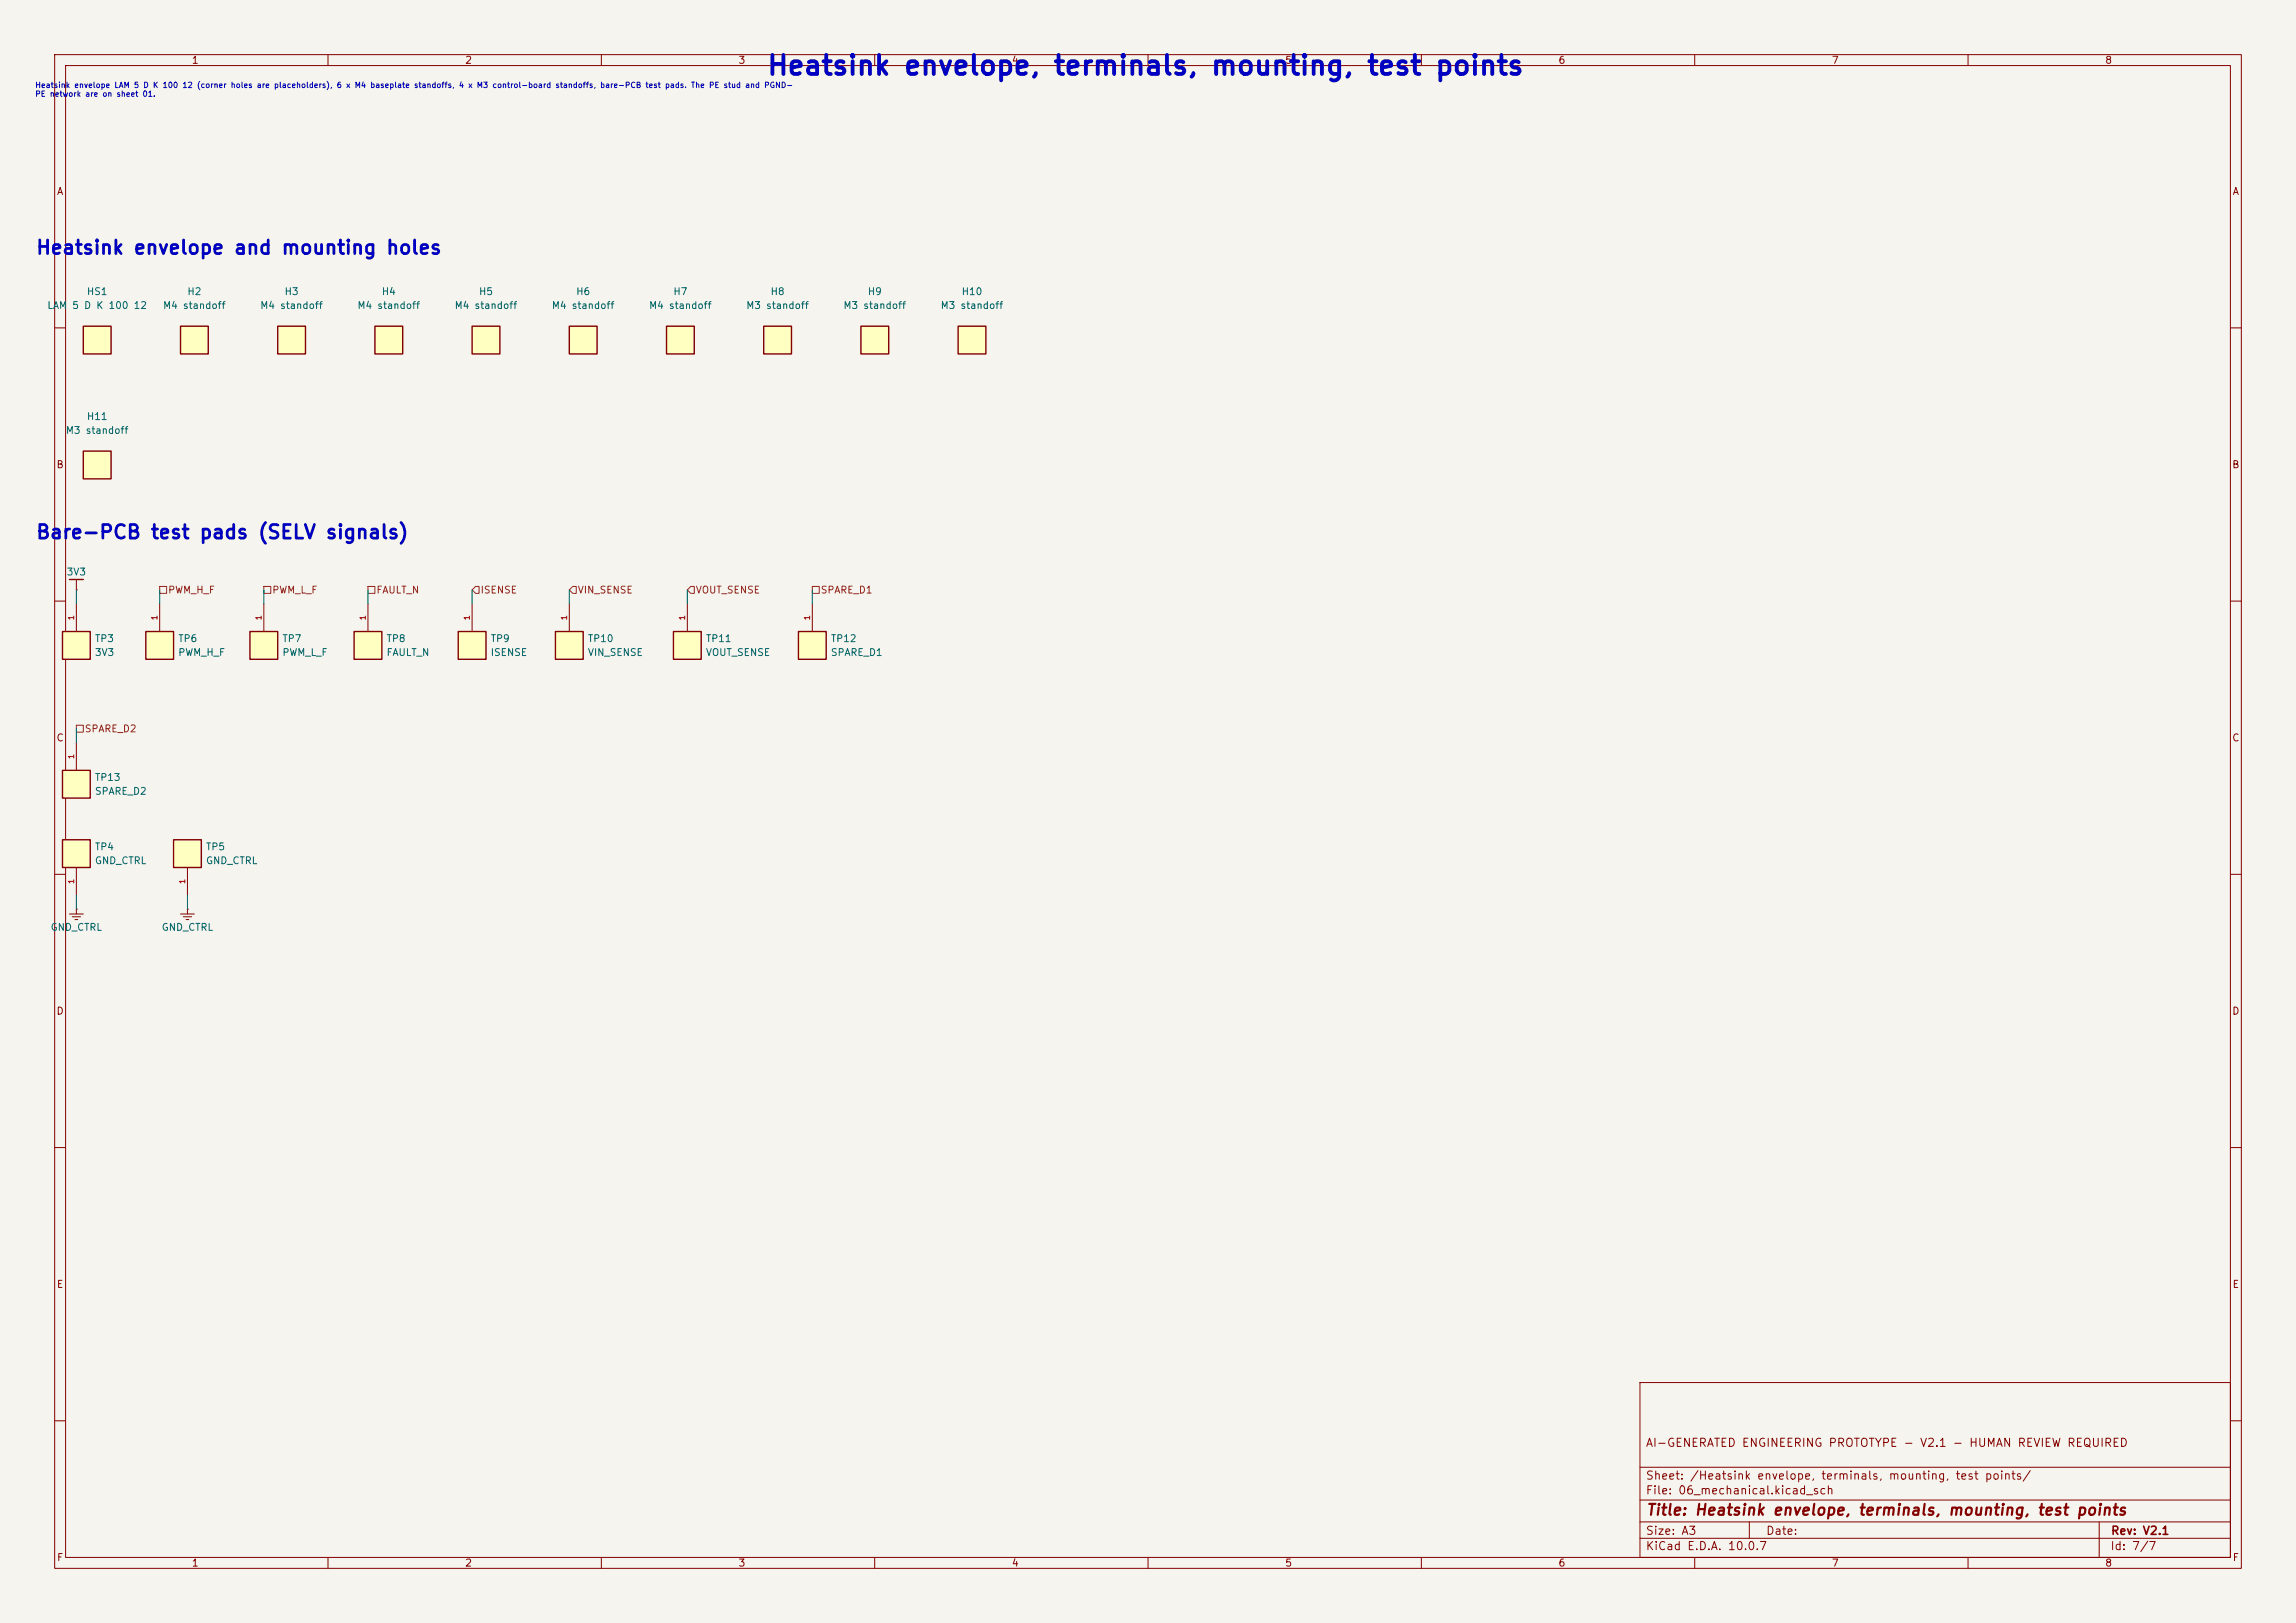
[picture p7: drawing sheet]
<svg xmlns="http://www.w3.org/2000/svg" width="420mm" height="297mm" viewBox="0 0 420 297" stroke-linecap="round" stroke-linejoin="round" font-family="sans-serif">
<defs><g id="words">
<text font-size="3.5" fill="#0000c2" x="140.1" y="14.6">Heatsink envelope, terminals, mounting, test points</text>
<g font-size="2.5" fill="#0000c2">
<text x="6.4" y="47.2">Heatsink envelope and mounting holes</text>
<text x="6.4" y="99.2">Bare-PCB test pads (SELV signals)</text>
</g>
<text font-size="2" fill="#840000" x="301" y="277.8">Title: Heatsink envelope, terminals, mounting, test points</text>
<g font-size="1.5" fill="#840000">
<text x="300.9" y="265.1">AI-GENERATED ENGINEERING PROTOTYPE - V2.1 - HUMAN REVIEW REQUIRED</text>
<text x="300.9" y="273.8">File: 06_mechanical.kicad_sch</text>
<text x="300.9" y="271.1">Sheet: /Heatsink envelope, terminals, mounting, test points/</text>
<text x="300.9" y="281.2">Size: A3</text>
<text x="322.9" y="281.2">Date:</text>
<text x="386" y="281.2">Rev: V2.1</text>
<text x="300.9" y="284">KiCad E.D.A. 10.0.7</text>
<text x="385.9" y="284">Id: 7/7</text>
</g>
<g font-size="1.3" fill="#840000">
<text x="35" y="12">1</text>
<text x="85" y="12">2</text>
<text x="135" y="12">3</text>
<text x="185" y="12">4</text>
<text x="235" y="12">5</text>
<text x="285" y="12">6</text>
<text x="335" y="12">7</text>
<text x="385" y="12">8</text>
<text x="10.3" y="36">A</text>
<text x="408.3" y="36">A</text>
<text x="10.2" y="86">B</text>
<text x="408.2" y="86">B</text>
<text x="10.2" y="136">C</text>
<text x="408.2" y="136">C</text>
<text x="10.2" y="186">D</text>
<text x="408.2" y="186">D</text>
<text x="10.3" y="236">E</text>
<text x="408.3" y="236">E</text>
<text x="10.3" y="286">F</text>
<text x="35" y="287">1</text>
<text x="85" y="287">2</text>
<text x="135" y="287">3</text>
<text x="185" y="287">4</text>
<text x="235" y="287">5</text>
<text x="285" y="287">6</text>
<text x="335" y="287">7</text>
<text x="385" y="287">8</text>
<text x="408.3" y="286">F</text>
</g>
<g font-size="1.3" fill="#006464">
<text x="8.6" y="56.8">LAM</text>
<text x="13.1" y="56.8">5 D K 100 12</text>
<text x="15.8" y="54.3">HS1</text>
<text x="29.7" y="56.8">M4 standoff</text>
<text x="34.2" y="54.3">H2</text>
<text x="47.5" y="56.8">M4 standoff</text>
<text x="51.9" y="54.3">H3</text>
<text x="65.3" y="56.8">M4 standoff</text>
<text x="69.7" y="54.3">H4</text>
<text x="83.1" y="56.8">M4 standoff</text>
<text x="87.5" y="54.3">H5</text>
<text x="100.8" y="56.8">M4 standoff</text>
<text x="105.3" y="54.3">H6</text>
<text x="118.6" y="56.8">M4 standoff</text>
<text x="123.1" y="54.3">H7</text>
<text x="136.4" y="56.8">M3 standoff</text>
<text x="140.8" y="54.3">H8</text>
<text x="154.2" y="56.8">M3 standoff</text>
<text x="158.6" y="54.3">H9</text>
<text x="172" y="56.8">M3 standoff</text>
<text x="175.8" y="54.3">H10</text>
<text x="15.8" y="77.2">H11</text>
<text x="11.9" y="79.7">M3 standoff</text>
<text x="12.1" y="105.6">3V3</text>
<text x="17.3" y="117.8">TP3</text>
<text x="32.5" y="117.8">TP6</text>
<text x="51.5" y="117.8">TP7</text>
<text x="70.6" y="117.8">TP8</text>
<text x="89.6" y="117.8">TP9</text>
<text x="107.4" y="117.8">TP10</text>
<text x="129" y="117.8">TP11</text>
<text x="151.9" y="117.8">TP12</text>
<text x="17.3" y="120.3">3V3</text>
<text x="32.5" y="120.3">PWM_H_F</text>
<text x="51.5" y="120.3">PWM_L_F</text>
<text x="70.6" y="120.3">FAULT_N</text>
<text x="89.6" y="120.3">ISENSE</text>
<text x="107.4" y="120.3">VIN_SENSE</text>
<text x="129" y="120.3">VOUT_SENSE</text>
<text x="151.9" y="120.3">SPARE_D1</text>
<text x="17.3" y="143.2">TP13</text>
<text x="17.3" y="145.7">SPARE_D2</text>
<text x="17.3" y="155.9">TP4</text>
<text x="37.6" y="155.9">TP5</text>
<text x="17.3" y="158.4">GND_CTRL</text>
<text x="37.6" y="158.4">GND_CTRL</text>
<text x="9.2" y="170.6">GND_CTRL</text>
<text x="29.5" y="170.6">GND_CTRL</text>
</g>
<g font-size="1.3" fill="#725600">
<text x="30.6" y="108.9">PWM_H_F</text>
<text x="49.7" y="108.9">PWM_L_F</text>
<text x="68.7" y="108.9">FAULT_N</text>
<text x="87.8" y="108.9">ISENSE</text>
<text x="105.6" y="108.9">VIN_SENSE</text>
<text x="127.2" y="108.9">VOUT_SENSE</text>
<text x="150" y="108.9">SPARE_D1</text>
<text x="15.4" y="134.3">SPARE_D2</text>
</g>
<g font-size="1" fill="#0000c2">
<text x="6.4" y="16.3">Heatsink envelope LAM 5 D K 100 12 (corner holes are placeholders), 6 x M4 baseplate standoffs, 4 x M3 control-board standoffs, bare-PCB test pads. The PE stud and PGND-</text>
<text x="6.4" y="17.9">PE network are on sheet 01.</text>
</g>
<g font-size="1" fill="#a90000">
<text x="13.8" y="113.6" transform="rotate(-90 13.8 113.6)">1</text>
<text x="29" y="113.6" transform="rotate(-90 29 113.6)">1</text>
<text x="48.1" y="113.6" transform="rotate(-90 48.1 113.6)">1</text>
<text x="67.1" y="113.6" transform="rotate(-90 67.1 113.6)">1</text>
<text x="86.2" y="113.6" transform="rotate(-90 86.2 113.6)">1</text>
<text x="104" y="113.6" transform="rotate(-90 104 113.6)">1</text>
<text x="125.5" y="113.6" transform="rotate(-90 125.5 113.6)">1</text>
<text x="148.4" y="113.6" transform="rotate(-90 148.4 113.6)">1</text>
<text x="13.8" y="139" transform="rotate(-90 13.8 139)">1</text>
<text x="13.8" y="161.9" transform="rotate(-90 13.8 161.9)">1</text>
<text x="34.1" y="161.9" transform="rotate(-90 34.1 161.9)">1</text>
</g>
</g></defs>
<path d="M0 0h420v297h-420z" fill="#f5f4ef" stroke="#f5f4ef" stroke-width=".18"/>
<g fill="none" stroke="#840000" stroke-width=".18">
<path d="M10 10h400v277h-400zM12 12h396v273h-396zM60 10v2M110 10v2M160 10v2M210 10v2M260 10v2M310 10v2M360 10v2M10 60h2M408 60h2M10 110h2"/>
<path d="M408 110h2M10 160h2M408 160h2M10 210h2M408 210h2M300 253h108v32h-108zM10 260h2M300 278.5h108M300 274.5h108M300 268.5h108M320 278.5v3M384 278.5v6.5"/>
<path d="M408 260h2M60 285v2M110 285v2M160 285v2M210 285v2M260 285v2M300 281.5h108M310 285v2M360 285v2"/>
</g>
<path d="M15.2 59.7h5.1v5.1h-5.1z" fill="#ffffc2"/>
<path d="M15.2 59.7h5.1v5.1h-5.1z" fill="none" stroke="#840000" stroke-width=".25"/>
<path d="M11.4 141h5.1v5.1h-5.1z" fill="#ffffc2"/>
<path d="M11.4 141h5.1v5.1h-5.1z" fill="none" stroke="#840000" stroke-width=".25"/>
<path d="M14 135.9v5.1" fill="none" stroke="#840000" stroke-width=".18"/>
<path d="M68.6 59.7h5.1v5.1h-5.1z" fill="#ffffc2"/>
<path d="M68.6 59.7h5.1v5.1h-5.1z" fill="none" stroke="#840000" stroke-width=".25"/>
<path d="M33 167.3h2.6M33.5 167.8h1.6M34 168.3h.5M34.3 166.4h.1M34.3 166.4v.9" fill="none" stroke="#840000" stroke-width=".18"/>
<path d="M11.4 153.7h5.1v5.1h-5.1z" fill="#ffffc2"/>
<path d="M11.4 153.7h5.1v5.1h-5.1z" fill="none" stroke="#840000" stroke-width=".25"/>
<path d="M14 158.8v5" fill="none" stroke="#840000" stroke-width=".18"/>
<path d="M11.4 115.6h5.1v5.1h-5.1z" fill="#ffffc2"/>
<path d="M11.4 115.6h5.1v5.1h-5.1z" fill="none" stroke="#840000" stroke-width=".25"/>
<path d="M14 110.5v5.1" fill="none" stroke="#840000" stroke-width=".18"/>
<path d="M86.4 59.7h5v5.1h-5z" fill="#ffffc2"/>
<path d="M86.4 59.7h5v5.1h-5zM12.7 106h2.5" fill="none" stroke="#840000" stroke-width=".25"/>
<path d="M14 108h.1M14 106v2" fill="none" stroke="#840000" stroke-width=".18"/>
<path d="M15.2 82.6h5.1v5h-5.1z" fill="#ffffc2"/>
<path d="M15.2 82.6h5.1v5h-5.1z" fill="none" stroke="#840000" stroke-width=".25"/>
<path d="M104.1 59.7h5.1v5.1h-5.1z" fill="#ffffc2"/>
<path d="M104.1 59.7h5.1v5.1h-5.1z" fill="none" stroke="#840000" stroke-width=".25"/>
<path d="M121.9 59.7h5.1v5.1h-5.1z" fill="#ffffc2"/>
<path d="M121.9 59.7h5.1v5.1h-5.1z" fill="none" stroke="#840000" stroke-width=".25"/>
<path d="M33 59.7h5.1v5.1h-5.1z" fill="#ffffc2"/>
<path d="M33 59.7h5.1v5.1h-5.1z" fill="none" stroke="#840000" stroke-width=".25"/>
<path d="M12.7 167.3h2.5M13.2 167.8h1.5M13.7 168.3h.5M14 166.4h.1M14 166.4v.9" fill="none" stroke="#840000" stroke-width=".18"/>
<path d="M50.8 59.7h5.1v5.1h-5.1z" fill="#ffffc2"/>
<path d="M50.8 59.7h5.1v5.1h-5.1z" fill="none" stroke="#840000" stroke-width=".25"/>
<path d="M45.7 115.6h5.1v5.1h-5.1z" fill="#ffffc2"/>
<path d="M45.7 115.6h5.1v5.1h-5.1z" fill="none" stroke="#840000" stroke-width=".25"/>
<path d="M48.3 110.5v5.1" fill="none" stroke="#840000" stroke-width=".18"/>
<path d="M26.7 115.6h5v5.1h-5z" fill="#ffffc2"/>
<path d="M26.7 115.6h5v5.1h-5z" fill="none" stroke="#840000" stroke-width=".25"/>
<path d="M29.2 110.5v5.1" fill="none" stroke="#840000" stroke-width=".18"/>
<path d="M31.7 153.7h5.1v5.1h-5.1z" fill="#ffffc2"/>
<path d="M31.7 153.7h5.1v5.1h-5.1z" fill="none" stroke="#840000" stroke-width=".25"/>
<path d="M34.3 158.8v5" fill="none" stroke="#840000" stroke-width=".18"/>
<path d="M123.2 115.6h5.1v5.1h-5.1z" fill="#ffffc2"/>
<path d="M123.2 115.6h5.1v5.1h-5.1z" fill="none" stroke="#840000" stroke-width=".25"/>
<path d="M125.7 110.5v5.1" fill="none" stroke="#840000" stroke-width=".18"/>
<path d="M64.8 115.6h5v5.1h-5z" fill="#ffffc2"/>
<path d="M64.8 115.6h5v5.1h-5z" fill="none" stroke="#840000" stroke-width=".25"/>
<path d="M67.3 110.5v5.1" fill="none" stroke="#840000" stroke-width=".18"/>
<path d="M83.8 115.6h5.1v5.1h-5.1z" fill="#ffffc2"/>
<path d="M83.8 115.6h5.1v5.1h-5.1z" fill="none" stroke="#840000" stroke-width=".25"/>
<path d="M86.4 110.5v5.1" fill="none" stroke="#840000" stroke-width=".18"/>
<path d="M101.6 115.6h5.1v5.1h-5.1z" fill="#ffffc2"/>
<path d="M101.6 115.6h5.1v5.1h-5.1z" fill="none" stroke="#840000" stroke-width=".25"/>
<path d="M104.1 110.5v5.1" fill="none" stroke="#840000" stroke-width=".18"/>
<path d="M139.7 59.7h5.1v5.1h-5.1z" fill="#ffffc2"/>
<path d="M139.7 59.7h5.1v5.1h-5.1z" fill="none" stroke="#840000" stroke-width=".25"/>
<path d="M157.5 59.7h5.1v5.1h-5.1z" fill="#ffffc2"/>
<path d="M157.5 59.7h5.1v5.1h-5.1z" fill="none" stroke="#840000" stroke-width=".25"/>
<path d="M175.3 59.7h5v5.1h-5z" fill="#ffffc2"/>
<path d="M175.3 59.7h5v5.1h-5z" fill="none" stroke="#840000" stroke-width=".25"/>
<path d="M146 115.6h5.1v5.1h-5.1z" fill="#ffffc2"/>
<path d="M146 115.6h5.1v5.1h-5.1z" fill="none" stroke="#840000" stroke-width=".25"/>
<path d="M148.6 110.5v5.1" fill="none" stroke="#840000" stroke-width=".18"/>
<path d="M29.2 107.3h1.3v1.3h-1.3zM48.3 107.3h1.2v1.3h-1.2zM67.3 107.3h1.3v1.3h-1.3zM87 107.3h.6v1.3h-.6l-.6-.6zM104.8 107.3h.6v1.3h-.6l-.7-.6zM126.4 107.3h.6v1.3h-.6l-.7-.6zM148.6 107.3h1.3v1.3h-1.3zM14 132.7h1.2v1.3h-1.2z" fill="none" stroke="#725600" stroke-width=".18"/>
<path d="M14 108v2.5M29.2 108v2.5M48.3 108v2.5M67.3 108v2.5M86.4 108v2.5M104.1 108v2.5M125.7 108v2.5M148.6 108v2.5M14 133.4v2.5M14 163.8v2.6M34.3 163.8v2.6" fill="none" stroke="#009600" stroke-width=".18"/>
<use href="#words"/>
</svg>
